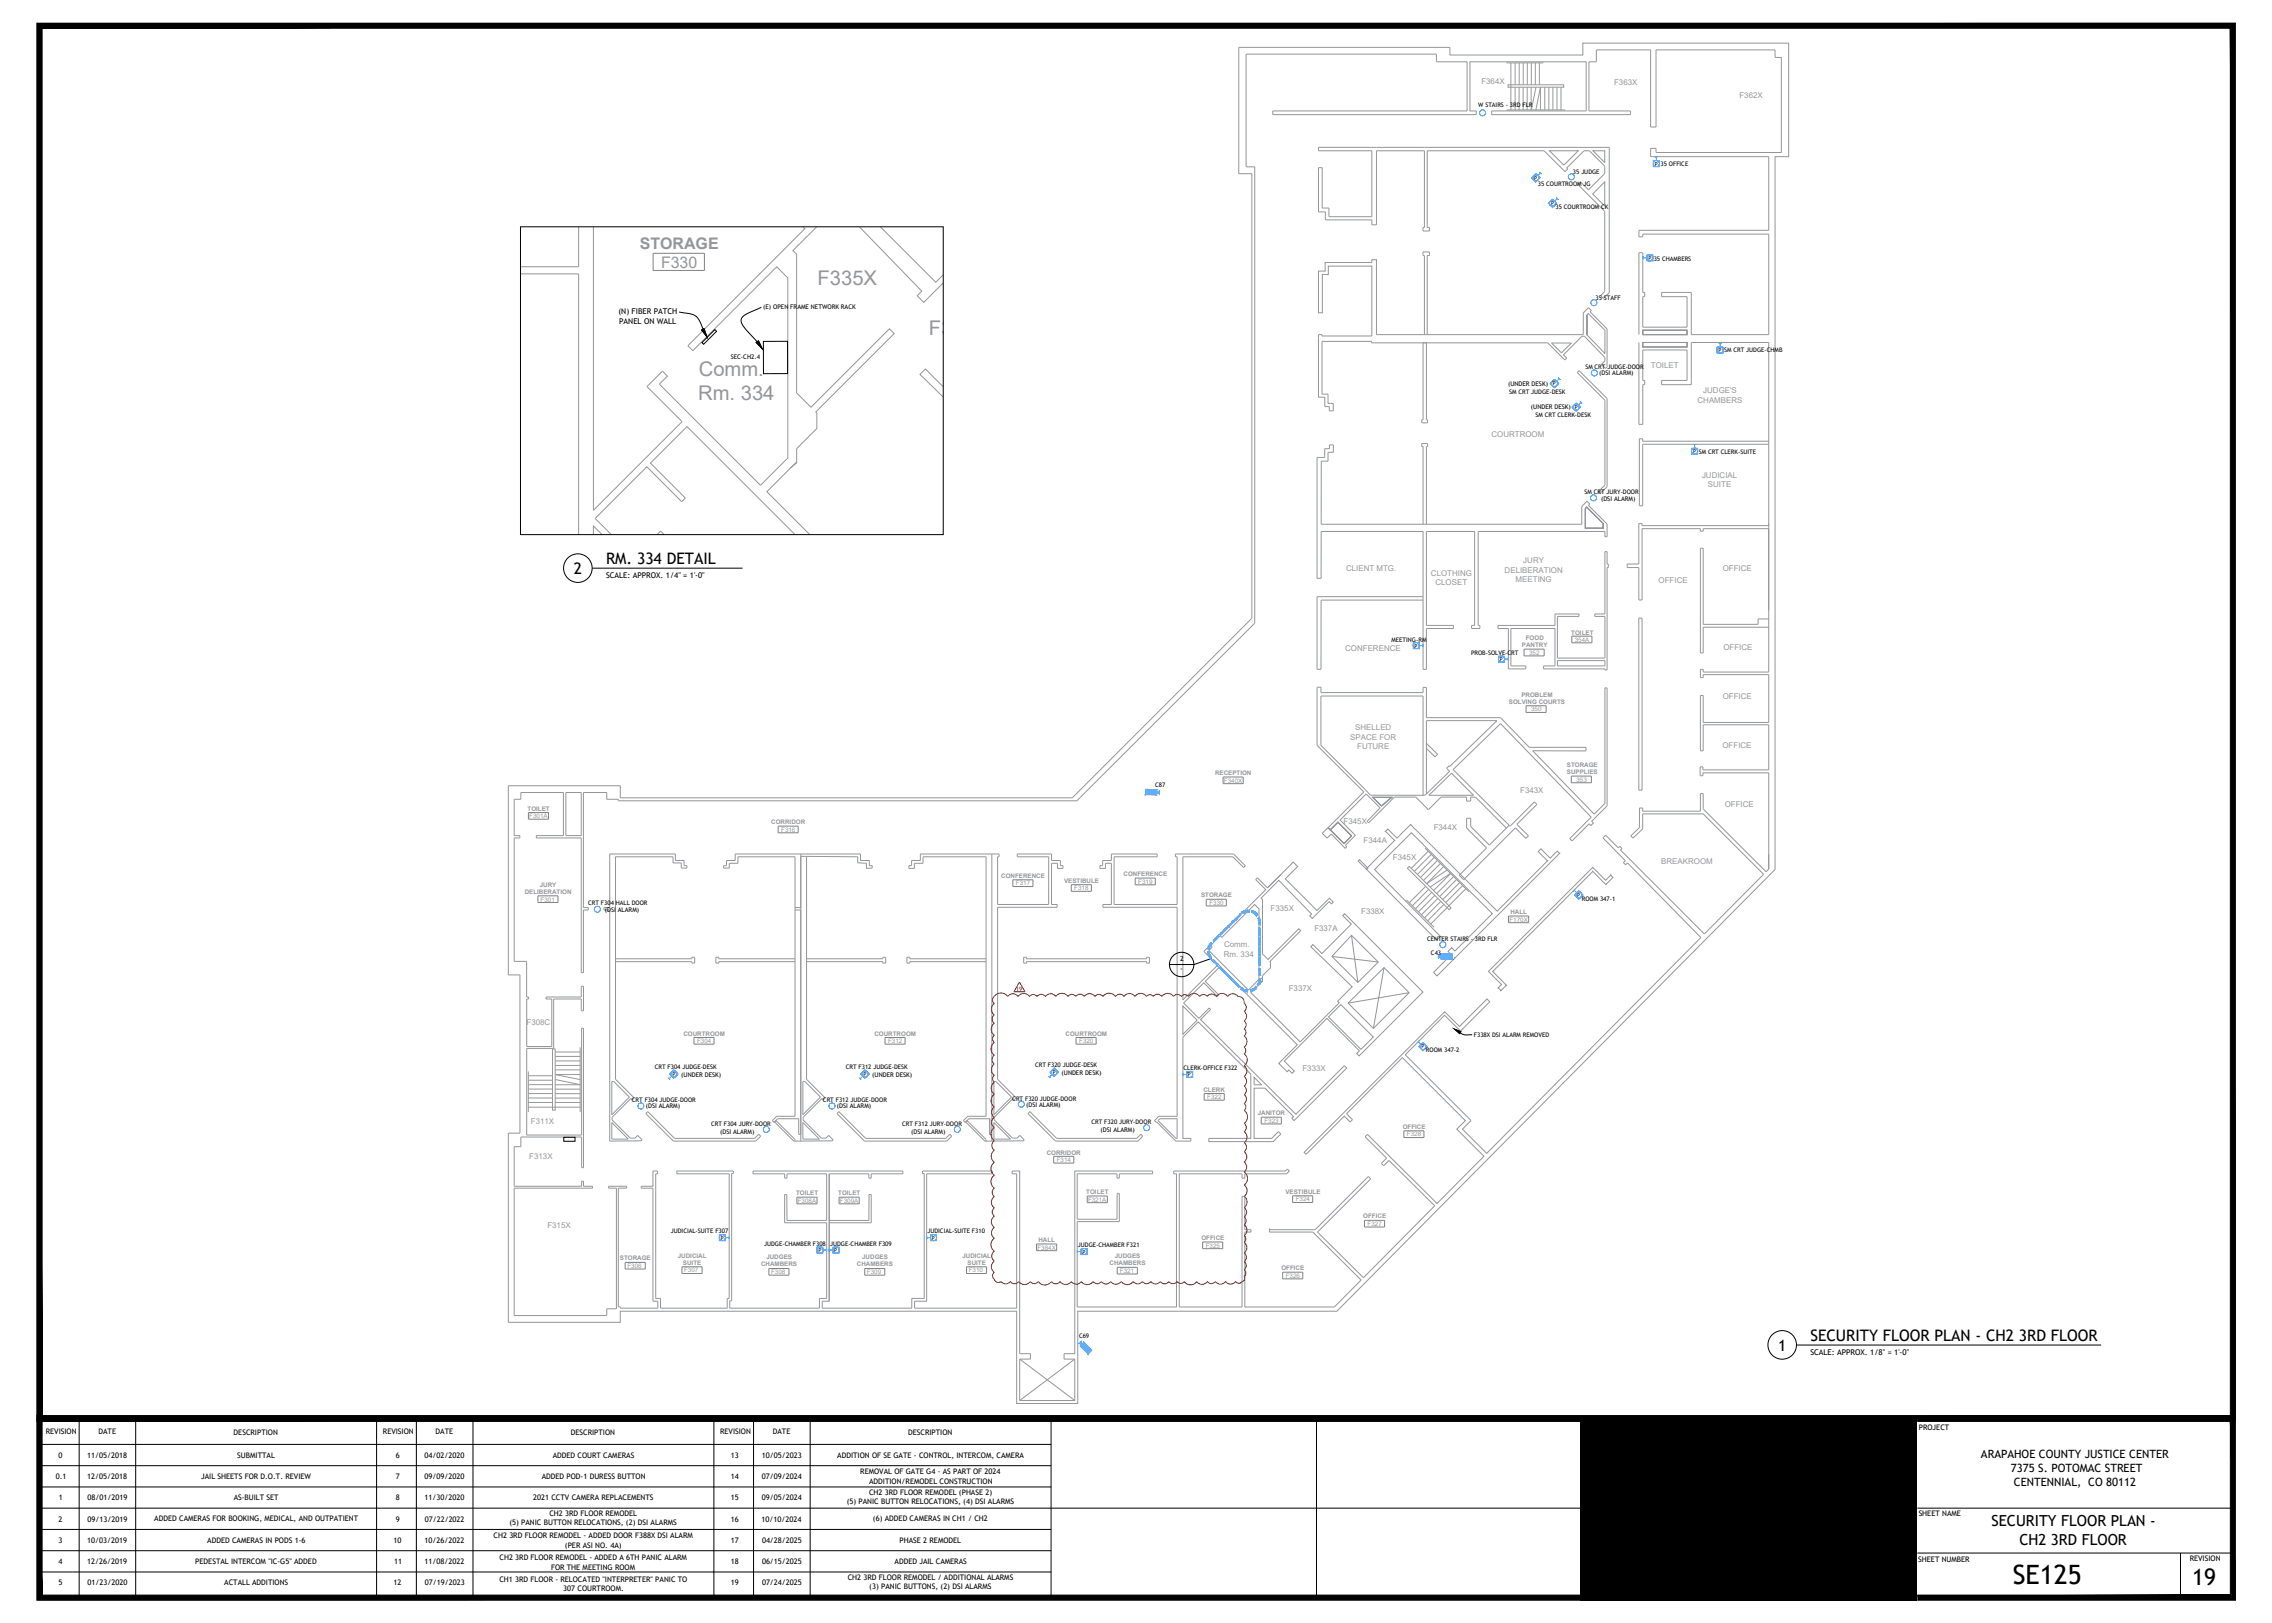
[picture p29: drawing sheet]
<svg xmlns="http://www.w3.org/2000/svg" width="1067mm" height="762mm" viewBox="0 0 1067 762" stroke-linecap="round" stroke-linejoin="round" font-family="sans-serif">
<defs><g id="words">
<text font-size="12.5" x="945" y="744">SE125</text>
<text font-size="10.7" x="1029" y="744">19</text>
<g font-size="9.5" fill="#939598">
<text x="384" y="134">F335X</text>
<text x="436" y="157">F337A</text>
<text x="328" y="176">Comm.</text>
<text x="328" y="188">Rm. 334</text>
</g>
<g font-size="7.5" fill="#939598">
<text x="300" y="117">STORAGE</text>
<text x="310" y="126">F330</text>
</g>
<g font-size="7.4">
<text x="269" y="269">2</text>
<text x="285" y="265">RM. 334 DETAIL</text>
<text x="850" y="629">SECURITY FLOOR PLAN - CH2 3RD FLOOR</text>
<text x="835" y="634">1</text>
</g>
<g font-size="7.1">
<text x="935" y="717">SECURITY FLOOR PLAN -</text>
<text x="948" y="725">CH2 3RD FLOOR</text>
</g>
<g font-size="5.4">
<text x="930" y="685">ARAPAHOE COUNTY JUSTICE CENTER</text>
<text x="944" y="691">7375 S. POTOMAC STREET</text>
<text x="946" y="698">CENTENNIAL, CO 80112</text>
</g>
<g font-size="3.7" fill="#939598">
<text x="696" y="40">F364X</text>
<text x="758" y="40">F363X</text>
<text x="817" y="46">F362X</text>
<text x="775" y="173">TOILET</text>
<text x="800" y="185">JUDGE'S</text>
<text x="797" y="189">CHAMBERS</text>
<text x="700" y="205">COURTROOM</text>
<text x="799" y="224">JUDICIAL</text>
<text x="802" y="229">SUITE</text>
<text x="632" y="268">CLIENT MTG.</text>
<text x="707" y="269">DELIBERATION</text>
<text x="715" y="264">JURY</text>
<text x="809" y="268">OFFICE</text>
<text x="672" y="270">CLOTHING</text>
<text x="674" y="275">CLOSET</text>
<text x="712" y="273">MEETING</text>
<text x="779" y="274">OFFICE</text>
<text x="632" y="305">CONFERENCE</text>
<text x="809" y="305">OFFICE</text>
<text x="809" y="328">OFFICE</text>
<text x="634" y="347">SPACE FOR</text>
<text x="636" y="343">SHELLED</text>
<text x="637" y="352">FUTURE</text>
<text x="809" y="351">OFFICE</text>
<text x="714" y="372">F343X</text>
<text x="810" y="379">OFFICE</text>
<text x="631" y="387">F345X</text>
<text x="673" y="390">F344X</text>
<text x="640" y="396">F344A</text>
<text x="654" y="404">F345X</text>
<text x="780" y="406">BREAKROOM</text>
<text x="597" y="428">F335X</text>
<text x="639" y="429">F338X</text>
<text x="617" y="437">F337A</text>
<text x="575" y="449">Rm. 334</text>
<text x="575" y="445">Comm.</text>
<text x="605" y="465">F337X</text>
<text x="247" y="481">F308C</text>
<text x="612" y="503">F333X</text>
<text x="249" y="527">F311X</text>
<text x="249" y="544">F313X</text>
<text x="257" y="577">F315X</text>
</g>
<g font-size="3.7">
<text x="290" y="147">(N) FIBER PATCH</text>
<text x="291" y="152">PANEL ON WALL</text>
<text x="285" y="271">SCALE: APPROX. 1/4&quot; = 1'-0&quot;</text>
<text x="850" y="636">SCALE: APPROX. 1/8&quot; = 1'-0&quot;</text>
</g>
<g font-size="3.6">
<text x="901" y="671">PROJECT</text>
<text x="21" y="673">REVISION</text>
<text x="46" y="673">DATE</text>
<text x="110" y="674">DESCRIPTION</text>
<text x="180" y="673">REVISION</text>
<text x="205" y="673">DATE</text>
<text x="268" y="674">DESCRIPTION</text>
<text x="338" y="673">REVISION</text>
<text x="363" y="673">DATE</text>
<text x="426" y="674">DESCRIPTION</text>
<text x="27" y="684">0</text>
<text x="41" y="684">11/05/2018</text>
<text x="111" y="684">SUBMITTAL</text>
<text x="186" y="684">6</text>
<text x="199" y="684">04/02/2020</text>
<text x="260" y="684">ADDED COURT CAMERAS</text>
<text x="343" y="684">13</text>
<text x="358" y="684">10/05/2023</text>
<text x="393" y="685">ADDITION OF SE GATE - CONTROL, INTERCOM, CAMERA</text>
<text x="26" y="694">0.1</text>
<text x="41" y="694">12/05/2018</text>
<text x="94" y="694">JAIL SHEETS FOR D.O.T. REVIEW</text>
<text x="186" y="694">7</text>
<text x="199" y="694">09/09/2020</text>
<text x="254" y="694">ADDED POD-1 DURESS BUTTON</text>
<text x="343" y="694">14</text>
<text x="358" y="694">07/09/2024</text>
<text x="404" y="692">REMOVAL OF GATE G4 - AS PART OF 2024</text>
<text x="408" y="702">CH2 3RD FLOOR REMODEL (PHASE 2)</text>
<text x="408" y="697">ADDITION/REMODEL CONSTRUCTION</text>
<text x="28" y="704">1</text>
<text x="41" y="704">08/01/2019</text>
<text x="110" y="704">AS-BUILT SET</text>
<text x="186" y="704">8</text>
<text x="199" y="704">11/30/2020</text>
<text x="250" y="704">2021 CCTV CAMERA REPLACEMENTS</text>
<text x="343" y="704">15</text>
<text x="358" y="704">09/05/2024</text>
<text x="398" y="706">(5) PANIC BUTTON RELOCATIONS, (4) DSI ALARMS</text>
<text x="258" y="712">CH2 3RD FLOOR REMODEL</text>
<text x="901" y="712">SHEET NAME</text>
<text x="28" y="714">2</text>
<text x="41" y="714">09/13/2019</text>
<text x="72" y="714">ADDED CAMERAS FOR BOOKING, MEDICAL, AND OUTPATIENT</text>
<text x="186" y="714">9</text>
<text x="199" y="714">07/22/2022</text>
<text x="239" y="716">(5) PANIC BUTTON RELOCATIONS, (2) DSI ALARMS</text>
<text x="343" y="714">16</text>
<text x="358" y="714">10/10/2024</text>
<text x="410" y="714">(6) ADDED CAMERAS IN CH1 / CH2</text>
<text x="28" y="724">3</text>
<text x="41" y="724">10/03/2019</text>
<text x="97" y="724">ADDED CAMERAS IN PODS 1-6</text>
<text x="185" y="724">10</text>
<text x="199" y="724">10/26/2022</text>
<text x="232" y="722">CH2 3RD FLOOR REMODEL - ADDED DOOR F388X DSI ALARM</text>
<text x="343" y="724">17</text>
<text x="358" y="724">04/28/2025</text>
<text x="422" y="724">PHASE 2 REMODEL</text>
<text x="265" y="727">(PER ASI NO. 4A)</text>
<text x="28" y="734">4</text>
<text x="41" y="734">12/26/2019</text>
<text x="92" y="734">PEDESTAL INTERCOM &quot;IC-G5&quot; ADDED</text>
<text x="185" y="734">11</text>
<text x="199" y="734">11/08/2022</text>
<text x="235" y="733">CH2 3RD FLOOR REMODEL - ADDED A 6TH PANIC ALARM</text>
<text x="259" y="737">FOR THE MEETING ROOM</text>
<text x="343" y="734">18</text>
<text x="358" y="734">06/15/2025</text>
<text x="420" y="734">ADDED JAIL CAMERAS</text>
<text x="901" y="733">SHEET NUMBER</text>
<text x="1028" y="733">REVISION</text>
<text x="234" y="743">CH1 3RD FLOOR - RELOCATED &quot;INTERPRETER&quot; PANIC TO</text>
<text x="398" y="742">CH2 3RD FLOOR REMODEL / ADDITIONAL ALARMS</text>
<text x="27" y="744">5</text>
<text x="41" y="744">01/23/2020</text>
<text x="105" y="744">ACTALL ADDITIONS</text>
<text x="185" y="744">12</text>
<text x="199" y="744">07/19/2023</text>
<text x="264" y="747">307 COURTROOM.</text>
<text x="343" y="744">19</text>
<text x="358" y="744">07/24/2025</text>
<text x="408" y="746">(3) PANIC BUTTONS, (2) DSI ALARMS</text>
</g>
<g font-size="3.3">
<text x="554" y="451">2</text>
<text x="554" y="456">-</text>
</g>
<g font-size="3">
<text x="358" y="145">(E) OPEN FRAME NETWORK RACK</text>
<text x="343" y="169">SEC-CH2.4</text>
<text x="751" y="176">(DSI ALARM)</text>
<text x="708" y="181">(UNDER DESK)</text>
<text x="719" y="192">(UNDER DESK)</text>
<text x="752" y="235">(DSI ALARM)</text>
<text x="284" y="428">(DSI ALARM)</text>
<text x="320" y="506">(UNDER DESK)</text>
<text x="410" y="506">(UNDER DESK)</text>
<text x="498" y="505">(UNDER DESK)</text>
<text x="303" y="520">(DSI ALARM)</text>
<text x="393" y="520">(DSI ALARM)</text>
<text x="482" y="520">(DSI ALARM)</text>
<text x="338" y="532">(DSI ALARM)</text>
<text x="428" y="532">(DSI ALARM)</text>
<text x="517" y="532">(DSI ALARM)</text>
</g>
<g font-size="2.9">
<text x="694" y="50">W STAIRS - 3RD FLR</text>
<text x="780" y="78">35 OFFICE</text>
<text x="739" y="82">35 JUDGE</text>
<text x="722" y="87">35 COURTROOM JG</text>
<text x="730" y="98">35 COURTROOM CK</text>
<text x="776" y="123">35 CHAMBERS</text>
<text x="749" y="141">35 STAFF</text>
<text x="810" y="165">SM CRT JUDGE-CHMB</text>
<text x="744" y="173">SM CRT JUDGE-DOOR</text>
<text x="709" y="185">SM CRT JUDGE-DESK</text>
<text x="721" y="196">SM CRT CLERK-DESK</text>
<text x="798" y="213">SM CRT CLERK-SUITE</text>
<text x="744" y="232">SM CRT JURY-DOOR</text>
<text x="653" y="301">MEETING-RM</text>
<text x="691" y="308">PROB-SOLVE-CRT</text>
<text x="542" y="370">C87</text>
<text x="276" y="425">CRT F304 HALL DOOR</text>
<text x="743" y="423">ROOM 347-1</text>
<text x="670" y="442">CENTER STAIRS - 3RD FLR</text>
<text x="672" y="448">C43</text>
<text x="692" y="487">F338X DSI ALARM REMOVED</text>
<text x="670" y="494">ROOM 347-2</text>
<text x="307" y="502">CRT F304 JUDGE-DESK</text>
<text x="397" y="502">CRT F312 JUDGE-DESK</text>
<text x="486" y="501">CRT F320 JUDGE-DESK</text>
<text x="556" y="502">CLERK-OFFICE F322</text>
<text x="297" y="518">CRT F304 JUDGE-DOOR</text>
<text x="386" y="518">CRT F312 JUDGE-DOOR</text>
<text x="475" y="517">CRT F320 JUDGE-DOOR</text>
<text x="512" y="528">CRT F320 JURY-DOOR</text>
<text x="334" y="529">CRT F304 JURY-DOOR</text>
<text x="424" y="529">CRT F312 JURY-DOOR</text>
<text x="315" y="579">JUDICIAL-SUITE F307</text>
<text x="435" y="579">JUDICIAL-SUITE F310</text>
<text x="359" y="585">JUDGE-CHAMBER F308</text>
<text x="390" y="585">JUDGE-CHAMBER F309</text>
<text x="506" y="586">JUDGE-CHAMBER F321</text>
<text x="507" y="628">C69</text>
</g>
<g font-size="2.9" fill="#939598">
<text x="738" y="298">TOILET</text>
<text x="715" y="304">PANTRY</text>
<text x="716" y="301">FOOD</text>
<text x="739" y="301">354A</text>
<text x="718" y="307">352</text>
<text x="714" y="327">PROBLEM</text>
<text x="708" y="330">SOLVING COURTS</text>
<text x="719" y="334">350</text>
<text x="571" y="364">RECEPTION</text>
<text x="736" y="360">STORAGE</text>
<text x="736" y="363">SUPPLIES</text>
<text x="575" y="367">F340X</text>
<text x="740" y="367">353</text>
<text x="248" y="381">TOILET</text>
<text x="249" y="384">F301A</text>
<text x="362" y="387">CORRIDOR</text>
<text x="367" y="390">F316</text>
<text x="470" y="412">CONFERENCE</text>
<text x="528" y="411">CONFERENCE</text>
<text x="246" y="420">DELIBERATION</text>
<text x="253" y="416">JURY</text>
<text x="477" y="416">F317</text>
<text x="500" y="414">VESTIBULE</text>
<text x="504" y="418">F318</text>
<text x="534" y="415">F319</text>
<text x="254" y="423">F301</text>
<text x="564" y="421">STORAGE</text>
<text x="568" y="425">F330</text>
<text x="709" y="429">HALL</text>
<text x="709" y="433">F170X</text>
<text x="321" y="486">COURTROOM</text>
<text x="327" y="490">F304</text>
<text x="411" y="486">COURTROOM</text>
<text x="417" y="490">F312</text>
<text x="500" y="486">COURTROOM</text>
<text x="507" y="490">F320</text>
<text x="565" y="513">CLERK</text>
<text x="567" y="516">F322</text>
<text x="591" y="524">JANITOR</text>
<text x="594" y="527">F323</text>
<text x="659" y="530">OFFICE</text>
<text x="661" y="534">F328</text>
<text x="491" y="542">CORRIDOR</text>
<text x="496" y="546">F314</text>
<text x="374" y="561">TOILET</text>
<text x="394" y="561">TOILET</text>
<text x="510" y="561">TOILET</text>
<text x="604" y="561">VESTIBULE</text>
<text x="375" y="565">F308A</text>
<text x="394" y="565">F309A</text>
<text x="511" y="564">F321A</text>
<text x="608" y="564">F324</text>
<text x="640" y="572">OFFICE</text>
<text x="642" y="576">F327</text>
<text x="487" y="587">F384X</text>
<text x="488" y="583">HALL</text>
<text x="564" y="582">OFFICE</text>
<text x="566" y="586">F325</text>
<text x="291" y="592">STORAGE</text>
<text x="318" y="590">JUDICIAL</text>
<text x="321" y="594">SUITE</text>
<text x="360" y="591">JUDGES</text>
<text x="405" y="591">JUDGES</text>
<text x="452" y="590">JUDICIAL</text>
<text x="454" y="594">SUITE</text>
<text x="521" y="594">CHAMBERS</text>
<text x="523" y="591">JUDGES</text>
<text x="295" y="595">F306</text>
<text x="321" y="597">F307</text>
<text x="357" y="595">CHAMBERS</text>
<text x="362" y="598">F308</text>
<text x="402" y="595">CHAMBERS</text>
<text x="407" y="598">F309</text>
<text x="455" y="597">F310</text>
<text x="526" y="598">F321</text>
<text x="602" y="596">OFFICE</text>
<text x="604" y="600">F326</text>
</g>
<text font-size="2.7" fill="#f00" x="477" y="465">19</text>
<g font-size="2.5">
<text x="777" y="78">P</text>
<text x="720" y="84">P</text>
<text x="728" y="96">P</text>
<text x="774" y="122">P</text>
<text x="807" y="165">P</text>
<text x="729" y="181">P</text>
<text x="739" y="192">P</text>
<text x="795" y="213">P</text>
<text x="664" y="304">P</text>
<text x="704" y="310">P</text>
<text x="741" y="421">P</text>
<text x="667" y="492">P</text>
<text x="316" y="505">P</text>
<text x="405" y="505">P</text>
<text x="494" y="504">P</text>
<text x="558" y="505">P</text>
<text x="338" y="582">P</text>
<text x="384" y="588">P</text>
<text x="392" y="588">P</text>
<text x="438" y="582">P</text>
<text x="508" y="589">P</text>
</g>
</g></defs>
<!-- layer: CH2 3RD FLOOR|Frame -->
<g fill="none" stroke="#939598" stroke-width=".47">
<path d="M681 26h62v-6h97v54h-7v334l-205 208h-122v43h-29v-43h-186v5h-52M689 29v23M690 29v23M745 29v23h-45M746 29v23h19M778 23v37h-3v-37M700 54h66M728 71h13l-7 7zM748 71h5v5zM836 72h-58v-2h-3v4h55v34h-60v3h1v-1h59v47h-36v-20h-14v2h12v15h-21v-15h1v-2h-1v-18h-1v38M622 99v4h22v3h2v-35h23v36h-1v1h3v-1h-1v-36h55l10 10 1-2 8-8h2l7 7v3l-7 8-4-4-1 2 12 12v38l-1 2 1 1 3-3M622 99h-3v-20h2v19h3v4h20v-31h-25v-2h137v68"/>
<path d="M748 91l5-6v12zM377 107h1l-55 55 2 3 40-40 5 5v85l-13 13-47-48 3-3-2-3-7 7 16 17-41 42M383 107l-11 11 2 1v66l7 6 37-37 2 3-37 36 1 1v7l-10 10M404 107l29 30-2 2 3 3 9-9M413 107l26 26 4-4M622 123h22v-1h2v35h97v-10l3-3 1 2 8 8v18l-1 1-2-2 2-2v-1l-10-10h-1l-9 9 2 1-1 1-8-8h-83v-1h-23v25h3v4h2v4h-2v-2h-2v-5h-3v-29h2v1h23v-33h-20v4h-3v18h-2v-20h3zM756 137h.1M670 157v-37h1v-2h-3v2h1v37M745 148v9M746 147l8 8v11l-9-9v-9zM771 155h21v2h-21zM670 161v36v2h-2v-2v-36"/>
<path d="M729 161h9l-5 5zM770 161v38h1v-18h1v-2h-1v-15h21v15h-12v2h14v-20h36v155h-30v-2h-2v4h2v-1h30v22h-30v-12h-2v26h2v-13h30v21h-30v-1h-2v4h2v-1h30v45l-1 1-29-29v-7h-2v8h-27v-2h-1v10l-4 3 1 2 4-5v-7h29l28 28-28 29-39-40 1-1-1-1-1 1-6-6-1 1 10 11-1 1 1 1 1-1 35 35-101 101-11-11 4-4-31-31 18-18 8 7 14-14-2-1-13 13-7-7-66 66 1 1 18-18 3 3 1-1-3-3 26-26 30 29-4 4 13 13-22 22-33-32-1 1 10 10-2 2 1 1 2-2 22 21-34 34-21-22 25-25-2-1-24 25M771 161h21v2h-21zM443 182l-8-9-3 3 11 10M754 187l1 42-4 3-1-1 4-3v-40l-13-13v-1l14 13M374 217l-14 14 20 20M830 207h-59v-1h-1v31h1v-28h59M744 239l1-1 8 8v2h-9zM745 238l8 8v2h-9v-9zM279 251v-4l4 4M279 243l25-24 16 17 2-2-17-17 18-17 50 51M310 249l2 2"/>
<path d="M670 246v-36v-2h-2v2v36M830 247h-59v-1h-2v19h-5v1h5v16h2v-34h27v1h2v-1h30M620 271l-2 1v-57h4v-4h2v-2h2v3h-2v5h-4v29h123v-8l2-3 1 2 9 9v6h-1v-2h-60v44h1v1h-4v-1h1v-44h-22v44h12v1h-12v19h-2v-64h-48v22M668 280h-50v34h2v-32h48M703 294h27v-6h11v1h-10v20h23v-20h-5v-1h5v-29h1v6v1v49h-1v-1h-29v-1h5v-18h-21v18h7v1h-8v-19h-5zM769 290h2v81h-2zM830 291h-4v2h-26v-36h-2v50h2v-13h30M731 310h23v3h-23zM619 323l-1 27 22 22-16 17M619 323h1v2h48v-2h2v14h34l14 14h27v2l-25-1 29 30 5-5v-54h1l-1 55M670 349l5 5-1 1-4-4M645 374h8l-4 4z"/>
<path d="M670 373v-35h33l-24 23 2 1-12 11h-25l-24-23v-23h48v46M671 373l11-10 10 10zM755 378l-8 8h1l-1 2-1-1-8 8-1-1 10-10-42-44-23 21 27 27M624 389l7 7 4-4M624 389l-3 2 2 3 2-2 7 6v-1l4-5-7-7 12-12 7 6-6 7h1l12-12h10l6 6 6-6h12v2h2v-2h2l14 15M624 389l1 1 3-4 7 6-4 4zM625 390l3-4 7 6M709 387l-10 10-8-9v-4h-2v5l9 9-13 13 2 2 25-24 4 5 2-2-6-5 10-9-2-2-11 12M709 388h.1M590 413l4 5-21 21 1 1 15-15 2 2v33l-5 5-18-19 1-1-1-1-3 3 7 6-17 16M601 411l-6 6 12-12 2 2-5 6 14 14 6-5 2 2h-1l-1-1-8 8-1-1 1-1-16-16-8 9h1v26l2 2 15-14 1 1-15 14 1 3-4 4M638 404l4 4-4-4z"/>
<path d="M756 411h.1M683 450l-8 8-2-1M683 450h.1M683 450l49-49-1-1-2 2a1.2 1.2 0 0 1-1 1 1.2 1.2 0 0 1-1-1l-3-3-2 1 4 4a.9 .9 0 0 1 0 1l-22 22a.9 .9 0 0 1-1 1 .9 .9 0 0 1-1-1l-40-40-6 7-4-5-1 1 4 5-13 12a1.1 1.1 0 0 0 0 1 1.1 1.1 0 0 0 1 1l32 32 1-1a1.1 1.1 0 0 0 0-1 1.1 1.1 0 0 0-1-1l-28-29a1.2 1.2 0 0 1-2-1 1.2 1.2 0 0 1 2-1l15-15a1.1 1.1 0 0 1 1-1 1.1 1.1 0 0 1 1 1l37 37-18 18-1-2-2 2 1 1-8 9M699 456l48-48a1 1 0 0 1 1-1 1 1 0 0 1 1 1l4 4a.9 .9 0 0 0 1 1 .9 .9 0 0 0 1-1l1-1 1 1-2 2a1.1 1.1 0 0 1-1 1 1.1 1.1 0 0 1-1-1l-4-4a1 1 0 0 0-1-1 1 1 0 0 0-1 1l-46 46 5 5a1 1 0 0 1 1 1 1 1 0 0 1 0 1l-2 2h-1a1 1 0 0 1-1-1 1.1 1.1 0 0 1 2-1v-1zM555 472l7 7-7 7zM568 473v1l-4 5 44 44 23-23 1 1-24 25-1-1v-1l-13-13h-5v23h8l3-3 1 1-3 4h-30v-2h19v-30l-24-24-8 7v47h4v2h-7M593 461l-6 5 23 23 19-18-1-1 7-7-20-19 1-1 5 5 13-14-4-4 1-1 37 37-30 30-1-1 1-2-15-15-20 20 5 5-1 1-2-2-1 1-4-4 9-8-36-37-7 7 6 6v1l-7-7-9 10M624 477l6-5 15 15-6 6zM589 506l3 3h-3zM496 536h38M496 534h38"/>
<path d="M544 526l9 8M475 550h4v86h5v2h-5M541 550v1h-15M551 551v-1h53v-1l1 1-1 1M587 577v1M596 577h.1M596 577v1M616 578l23 23-12 13h-43M505 614v22h-5v2h5M554 614h29M479 638v20M479 638l26 20"/>
<path d="M505 638v20h-26M505 638l-26 20"/>
</g>
<!-- layer: CH2 3RD FLOOR|Equipment -->
<g fill="none" stroke="#989898" stroke-width=".47">
<path d="M707 30h18M708 40h26v1h-26zM709 30v22M711 30v10M713 30v10M715 30v10M717 30v10M719 30v10M721 30v10M723 30v10M707 52h28M711 41v11"/>
<path d="M713 41v11M715 41v11M717 41v11M721 52l2-11v11M721 41l-2 11v-11M725 41v11M727 41v11M729 41v11M731 41v11M733 41v11M669 398l21 21M671 400l-8 8"/>
<path d="M661 408l1-1 19 19-1 1zM669 416l-7 8M671 418l-8 7M672 401l-8 8M672 419l-7 8M673 403l-7 8M675 404l-8 8M676 405l-8 8M678 407l-8 8 9-7M681 410l-10 6M681 410l-8 8M683 412l-8 8"/>
<path d="M684 413l-8 8M685 414l-8 8M687 416l-8 8M688 417l-16 17M660 423l13 12M674 420l-8 8M675 422l-8 8M677 423l-8 8M678 425l-8 7M259 493h2v28h-2zM261 494h11M261 496h11"/>
<path d="M261 498h11M272 492v30M248 503v19M248 509h11M248 511h11M248 520h24M248 513h11M248 516h11M248 518h11M248 507h11M248 505h11M261 500h11"/>
<path d="M261 502h11M261 507l11 2h-11M261 513h11M261 516h11M261 518h11M261 511h11M272 505h-11l11 2"/>
</g>
<path d="M635 439l12 13-9 9-13-12zM635 439l3 22M625 449l22 3M650 454l-5 29M633 471l17-17 12 12-17 17zM662 466l-29 5" fill="none" stroke="#939598" stroke-width=".47"/>
<!-- layer: 0 -->
<g fill="none" stroke="#939598" stroke-width=".47">
<path d="M681 26v-4h-99v60h6v208l-84 85h-213v-6h-52v89h5v74h-5v89M689 29h-15v-4h-89v53h4v215l-83 83h-216v-1h-5v-3h-11v54h2v1h-2v30h-1v-64h-21v-1h13v-20h-20v3h-4v17h3v1h-3v58h6v17h1v1h-1v22h12v-22h-3v-1h17v-5h1v12h-1v-6h-13v23h-13v41h26v-50h1v65h-1v-14h-28v4h-4v19h32v-2h1v2h4v1h-37v60h44v-4h4v-56h-3v-1h8v1h-4v56h1h18v-3h-2v-53h-6v-1h6v-7h2v1h-1v59h2v4h31v-4h1v-59h-24v-1h26v1v60h-1v3h42v-4h3v-36h-20v-13h1l1 12h18v-22h-18v2h-2v-2h-14v-1h70v1h-15v2h-1v-2h-19v60h-3v3h42v-4h6v-59h-1v-1h33v1h-31v60h-6v3h48v-63h-2v-1M690 29h55M775 23h-25v6h-4M778 23h55v4h3v45M689 52h-91v2h95v-2h-3M700 52v2M766 52v2M272 107v18h-28M279 107v133M244 129h28v122M374 211v6l-3 3"/>
<path d="M279 243l8 8M310 249l-1 2M266 372h7v20h-7zM286 401h31v3h4v2h2v2h-3v-3h-4v-3h-27v105l9 9h-1h-1l-9 9v1l9 8h2l1-1 2 2v1h-15v-109h-2v-1h2zM376 402h27v3h4v3h3v-2h-2v-2h-4v-3h-59v3h-4v2h-1v2h2v-3h4v-3h27v122h-8l-2 2v1l2-2h10v8h1M376 401v135M379 402v105l8 9h-1l-9 9v1l9 8h2l1-1 2 2v1h-15M466 401v135M590 413v-1l5 5M373 427h3M373 426h3M289 450h36v-1h1v3h-1v-1h-36"/>
<path d="M373 450h-36v-1h-1v3h1v-1h36M379 450h36v-1h1v3h-1v-1h-36M463 450h-36v-1h-1v3h1v-1h36M481 449h1v1h56v-1h2v3h-2v-1h-56v1h-1zM593 458v3l-1 1M555 469v-67h24l5 5 1-1-6-5h-27v1h1v23h-30v-23h20v-1h-21v3h-4v2h-2v2h3v-3h3v20h-4v1h35v98h-9l-2 2 10 10M556 471l7 7 5-5M287 508h1l8 7-9 8zM377 508h1l7 7-8 8zM467 508h1l7 7-8 8zM287 527l8 8h-8zM304 522l13 12h37l2-1h1l-2 3h-39l-13-13z"/>
<path d="M376 536h-3l-9-9v-1l9 9v1M377 527l8 8h-8zM394 522l12 12h38l2-1h1l-2 3h-39l-13-13zM453 527l9 9h4M454 526l9 9v1M466 533h-1v-8h-10l-2 2-1-1 2-2h9v-122h-30v3h-4v3h-2v-2h1v-2h4v-3h37v1h-1v23h24v-23h-14v-1h16v3h4v2h1v2h-2v-3h-3v20h2v1h-28v81l9 9h-1l-9 9v1l8 8h3l1-1 2 2-1 1h-14M467 527l7 8h-7zM496 534l-12-12-1 1 13 13M534 534l2-1h1l-3 3M544 526l1-1h8v9M526 551v2h-2v-2h-18v21h18l1-12h1v14h-20v40h46v-63h-1M541 550h-36v64"/>
<path d="M604 551h-20v2h-1v-2h-29v63M389 573h19v-12h1v13h-20M587 577h-3v-15h-1v52M587 578h-3v36M596 577h22M596 578h20"/>
</g>
<!-- layer: CH2 3RD FLOOR|BUILDING -->
<g fill="none" stroke="#808080" stroke-width=".47">
<path d="M307 119h24v8h-24zM738 299h9v3h-9zM716 305h9v3h-9zM717 331h9v3h-9zM574 365h10v3h-10zM738 364h9v4h-9zM248 381h10v4h-10zM365 388h10v3h-10zM476 413h9v3h-9zM503 415h9v3h-9zM533 412h9v3h-9zM253 421h9v3h-9z"/>
<path d="M566 422h10v3h-10zM708 430h10v3h-10zM326 487h9v3h-9zM416 487h9v3h-9zM505 487h10v3h-10zM565 513h10v4h-10zM592 525h10v3h-10zM659 531h10v3h-10zM495 543h9v3h-9zM374 562h10v3h-10zM394 562h9v3h-9zM510 562h10v3h-10z"/>
<path d="M607 561h9v4h-9zM641 573h9v3h-9zM294 593h9v3h-9zM320 595h10v3h-10zM361 596h9v3h-9zM406 596h9v3h-9zM454 595h9v3h-9zM487 584h9v3h-9zM525 595h9v3h-9zM565 583h9v3h-9zM602 597h10v3h-10z"/>
</g>
<!-- layer: 0 -->
<g fill="none" stroke="#000" stroke-width=".47">
<path d="M17 11h1033l-1030 2zM17 11l3 2v652zM17 11l3 654-3 2zM17 11v741M20 13l1030-2-3 2zM1047 13l3 654-3-2zM1047 13l3-2v656zM244 106h199v145h-199zM319 146l1 1a11 11 0 0 1 7 2l4 7M329 155l2-1 1 4zM336 155v1l-6 6v-1zM357 144l-4 2a5 5 0 0 0-5 6l9 10"/>
<path d="M355 161l1-1 2 4zM358 160h12v15h-12zM278 267h71M18 339h.1M549 453h12M569 450l-8 3M683 483l3 1-1 1zM684 484a7 7 0 0 0 7 2M265 534h5v2h-5zM844 632h143M17 665h1033l-1030 2zM17 665l3 2v82z"/>
<path d="M17 665l3 84-3 3zM17 667l1030-2 3 2h-150h147l3-2-1030 2h722zM18 678h476M20 665h1027l-1030 2zM37 665v84M64 665v84M177 665v84M195 665v84M222 665v84M335 665v84M354 665v84M380 665v84"/>
<path d="M494 666v84M618 666v84M1047 667l3 85-3-3zM1050 665v87l-3-85zM18 688h476M18 698h476M18 718h476M742 708h-724M900 708h149M18 728h476M18 738h476M900 729h149"/>
<path d="M1024 729v21M17 752h725M742 749h-722l-3 3 725-2-725 2M900 749h147h-147h147l3 3h-150"/>
<circle cx="271" cy="267" r="7"/>
<circle cx="555" cy="453" r="6"/>
<circle cx="837" cy="631" r="7"/>
</g>
<!-- layer: A-Detl-Iden -->
<g fill="#007fff" stroke="#007fff" stroke-width=".47">
<path d="M569 443h-1zM568 443l1 1v-1zM568 443l1 1h-1zM568 444h1zM568 444l-1 1zM567 445h1v-1zM567 445h1zM567 445h1z"/>
<path d="M567 447h1l-1 1zM568 447l-1 1h1zM567 448h1v1zM568 448v1v-1zM568 449v-1v2zM568 448v2l1-1zM568 450l1-1zM569 449l-1 1z"/>
<path d="M569 451l3 2-2-2zM569 451l3 2z"/>
<path d="M573 454l2 2zM573 454l2 2v1z"/>
<path d="M576 457v1l3 2zM576 458l3 2h-1z"/>
<path d="M580 461h-1l3 2zM579 461l3 2z"/>
<path d="M583 464v1zM583 464v1zM583 464l1 1h-1zM583 464l1 1v-1zM584 464l1 1h-1zM584 464l1 1zM585 465v1v-1zM585 465v1l1-1zM586 465v1zM586 465v1z"/>
<path d="M587 465h1h-1zM587 465h1v-1zM588 464l1 1h-1zM588 464l1 1v-1zM589 464h1l-1 1zM589 464h1h-1z"/>
<path d="M589 464h1zM590 463v1z"/>
<path d="M591 462v1zM591 462l1-1-1 1zM591 461v1l1-1zM591 461l1-1v1zM591 460v1l1-1zM592 460h-1zM591 460h1z"/>
<path d="M591 455v3h1zM591 455h1v3z"/>
<path d="M591 450v3h1zM591 450h1v3z"/>
<path d="M591 445v3h1zM591 445h1v3z"/>
<path d="M591 440v4h1zM591 440h1v4z"/>
<path d="M591 436v3h1zM591 436h1v3z"/>
<path d="M591 433v1h1zM591 433h1v1z"/>
<path d="M592 432v1h-1zM591 432v1l1-1zM591 431l1 1h-1zM591 431v1v-1z"/>
<path d="M590 429v1zM590 429v1zM590 429v1zM590 429h-1l1 1zM589 428l1 1h-1zM589 428l-1 1h1zM588 428h1l-1 1zM588 428v1z"/>
<path d="M586 427v1zM586 427v1zM585 428l1-1v1zM585 428h1zM584 428h1zM584 428h1zM583 428h1zM583 428l1 1v-1z"/>
<path d="M582 429l-2 3 3-2zM582 429l-2 3v-1z"/>
<path d="M579 433l-2 2 2-2zM576 435l3-2-2 2z"/>
<path d="M575 436l-1 3 2-3zM573 438l2-2-1 3z"/>
<path d="M572 439l-2 3 2-2zM572 439l-2 3z"/>
</g>
<path d="M591 460h1M587 465h.1" fill="none" stroke="#007fff" stroke-width=".47"/>
<!-- layer: SE-DOOR MONITOR -->
<g fill="none" stroke="#007fff" stroke-width=".47">
<circle cx="696" cy="53" r="1.4"/>
<circle cx="738" cy="83" r="1.4"/>
<circle cx="748" cy="142" r="1.4"/>
<circle cx="749" cy="175" r="1.4"/>
<circle cx="748" cy="234" r="1.4"/>
<circle cx="280" cy="427" r="1.4"/>
<circle cx="677" cy="444" r="1.4"/>
<circle cx="301" cy="519" r="1.4"/>
<circle cx="391" cy="519" r="1.4"/>
<circle cx="480" cy="518" r="1.4"/>
<circle cx="360" cy="530" r="1.4"/>
<circle cx="450" cy="530" r="1.4"/>
<circle cx="538" cy="529" r="1.4"/>
</g>
<!-- layer: SE-PANIC PUSHBUTTON -->
<g fill="none" stroke="#007fff" stroke-width=".47">
<path d="M776 75h3v3h-3zM777 74h1M778 74v1M721 82l2 1-2 2-2-2zM723 81l1 1M723 81l-1 1M729 93l2 2-2 2-2-2zM731 93l1 1M731 93l-1 1M773 120h3v2h-3zM771 120v2M771 121h2"/>
<path d="M730 178l2 2-2 2-2-2zM732 177l1 1M732 178l-1 1M806 163h3v3h-3zM807 161h1M808 161v2M740 189l2 2-2 2-2-2zM742 188l1 1M742 189l-1 1M794 210h3v3h-3zM795 209h1M796 209v1"/>
<path d="M664 302h2v3h-2zM666 303h2M668 302v2M704 308h2v3h-2zM706 309h2M708 309v1M739 418l1 1M740 417l-1 1M741 418l2 2-2 2-2-2zM666 489l1 1M666 489l-1 1M668 489l2 2-2 2-2-2z"/>
<path d="M314 506l1 1M314 504l2-2 2 2-2 2zM315 505l-1 1M403 506l1 1M404 504l2-2 2 2-2 2zM405 505l-1 1M492 505l1 1M493 503l2-2 2 2-2 2zM494 504l-1 2M555 504v1M555 504h2M557 503h3v3h-3z"/>
<path d="M338 580h3v3h-3zM437 580h3v3h-3zM341 581h1M342 580v2M384 586h2v2h-2zM386 587h2M388 586v2M389 587h2M389 586v2M391 586h3v2h-3zM435 581h2M435 580v2"/>
<path d="M506 587v1M506 588h2M508 586h2v3h-2z"/>
<circle cx="778" cy="77" r="1.4"/>
<circle cx="721" cy="83" r="1.4"/>
<circle cx="729" cy="95" r="1.4"/>
<circle cx="775" cy="121" r="1.4"/>
<circle cx="808" cy="164" r="1.4"/>
<circle cx="730" cy="180" r="1.4"/>
<circle cx="740" cy="191" r="1.4"/>
<circle cx="796" cy="212" r="1.4"/>
<circle cx="665" cy="303" r="1.4"/>
<circle cx="705" cy="309" r="1.4"/>
<circle cx="741" cy="420" r="1.4"/>
<circle cx="668" cy="491" r="1.4"/>
<circle cx="316" cy="504" r="1.4"/>
<circle cx="406" cy="504" r="1.4"/>
<circle cx="495" cy="503" r="1.4"/>
<circle cx="559" cy="504" r="1.4"/>
<circle cx="339" cy="581" r="1.4"/>
<circle cx="385" cy="587" r="1.4"/>
<circle cx="392" cy="587" r="1.4"/>
<circle cx="438" cy="581" r="1.4"/>
<circle cx="509" cy="588" r="1.4"/>
</g>
<!-- layer: SE-CAMERA -->
<g fill="#007fff" stroke="#007fff" stroke-width=".47">
<path d="M675 448l2 1-2 1z"/>
<path d="M508 630v1h-1z"/>
<path d="M543 372l1-1v2z"/>
<path d="M677 448l5 2v-2zM677 448l5 2h-5z"/>
<path d="M509 630l2 6 2-2zM509 630l2 6-4-4z"/>
<path d="M538 371h5l-5 2zM538 373h5v-2z"/>
</g>
<!-- layer: 0 -->
<path d="M329 155l2-1 1 4zM355 161l1-1 2 4zM683 483l3 1-1 1z" fill="#000" stroke="#000" stroke-width=".47"/>
<!-- layer: as-built -->
<g fill="none" stroke="#f00" stroke-width=".47">
<path d="M479 461l2 5h-5zM514 468a3 3 0 0 0-5 0 2.5 2.5 0 0 0-4 0 2.3 2.3 0 0 0-4 0 3 3 0 0 0-5 0l-2-1h-1a2.4 2.4 0 0 1-4 0l-2 1a2.2 2.2 0 0 0-4 0 3 3 0 0 0-5 0l-1-1h-2a2.4 2.4 0 0 1-4-1 3 3 0 0 0-4 1 3 3 0 0 0 0 4 3 3 0 0 0 0 5 2.4 2.4 0 0 0 0 4 3 3 0 0 0 0 6l-1 2a2.4 2.4 0 0 1 0 3 4 4 0 0 0 1 4 2.5 2.5 0 0 0 0 5 3 3 0 0 0 0 5l-1 1a2.3 2.3 0 0 1 0 4 3 3 0 0 0 1 4 4 4 0 0 0 0 6l-1 1v2a2.2 2.2 0 0 1 0 3v1a2.4 2.4 0 0 1-1 4 4 4 0 0 0 2 4M533 468a3 3 0 0 0-5 0 2.4 2.4 0 0 0-4 0 4 4 0 0 0-6 0 2.3 2.3 0 0 0-4 0M533 468a3 3 0 0 1 5 0l2-1 1 1a2.5 2.5 0 0 1 5 0 3 3 0 0 1 5 0 2.3 2.3 0 0 1 4 0M555 468l1-1a2.2 2.2 0 0 0 4 0 3 3 0 0 1 3 1 2.2 2.2 0 0 1 4 0 2.6 2.6 0 0 1 4 0 3 3 0 0 1 5 0l1-1a8 8 0 0 1 7 3v1a2.3 2.3 0 0 1 0 4 2.7 2.7 0 0 1 0 4 2.8 2.8 0 0 1 0 4l1 2a2.3 2.3 0 0 0 0 3 3 3 0 0 1-1 4l1 1a2.2 2.2 0 0 0 0 4 3 3 0 0 1-1 3 3 3 0 0 1 0 5 2.8 2.8 0 0 1 0 5 2.4 2.4 0 0 1 0 4 2.5 2.5 0 0 1 0 4l1 2a2.3 2.3 0 0 0 1 3 4 4 0 0 1-2 4 2.4 2.4 0 0 1 0 4 3 3 0 0 1 0 5 2.6 2.6 0 0 1 0 5M467 536a2.8 2.8 0 0 0 0 4 3 3 0 0 0 0 6 4 4 0 0 0 0 6 4 4 0 0 0 0 6 2.4 2.4 0 0 0 0 4 3 3 0 0 0 0 5 2.4 2.4 0 0 0 0 4 3 3 0 0 0 0 5 3 3 0 0 0 0 5 4 4 0 0 0 0 6l-1 3 1 2M584 541l1 1v2a2.2 2.2 0 0 0 0 3v1a2.4 2.4 0 0 0 1 4 4 4 0 0 1-2 4 3 3 0 0 1 0 6 3 3 0 0 1 0 5M584 567a2.7 2.7 0 0 1 0 4 2.2 2.2 0 0 1 0 4 3 3 0 0 1 0 5M467 592a3 3 0 0 0 0 5 2.9 2.9 0 0 0 0 4 2.9 2.9 0 0 0 3 1M584 580l1 2-1 1a3 3 0 0 1 0 5 2.5 2.5 0 0 1 0 4M584 592a2.3 2.3 0 0 1 0 4l1 2-1 1a1.6 1.6 0 0 1-1 3M470 602a2.6 2.6 0 0 0 4 0 2.4 2.4 0 0 0 4 0 3 3 0 0 0 6 0 2.3 2.3 0 0 0 4 0"/>
<path d="M498 602a3 3 0 0 0 5 0M498 602a2.5 2.5 0 0 1-4 0 4 4 0 0 1-6 0M503 602l2 1 3-1M508 602a3 3 0 0 0 5 0M513 602a2.3 2.3 0 0 0 4 0M545 602a2.7 2.7 0 0 1-5 0 2.5 2.5 0 0 1-4 0 2.6 2.6 0 0 1-4 0 3 3 0 0 1-6 0 3 3 0 0 1-4 0 2.7 2.7 0 0 1-5 0M545 602a2.4 2.4 0 0 0 4 0M549 602a2.4 2.4 0 0 0 4 0M553 602l1 1 2-1M556 602a4 4 0 0 0 6 0M583 602l-1 1-2-1-1 1h-2a2.1 2.1 0 0 0-3 0h-1a2.4 2.4 0 0 0-4 0 2.4 2.4 0 0 0-4 0 3 3 0 0 1-3-1"/>
</g>
<!-- layer: 0 -->
<g fill="#000">
<path d="M17 11v656l3-2zM17 11l3 2 1030-2zM17 11l3 654v-652zM17 667h725v-1h158v1h150l-3-2zM20 665l-3 2 1030-2 3 2-3-654v652zM20 13h1027l3-2zM1050 11l-3 2 3 654z"/>
<path d="M17 665v87l3-3zM17 665l3 2 1030-2zM17 665l3 84v-82zM17 752h725v-2zM20 749l-3 3 725-2v-1zM20 667h722v-1h158v1h147l3-2zM900 749h147l3 3-3-85v82zM900 749v3h150l-3-3zM1050 665l-3 2 3 85z"/>
</g>
<path d="M742 666h158v85h-158z" fill="#000"/>
<use href="#words"/>
</svg>
